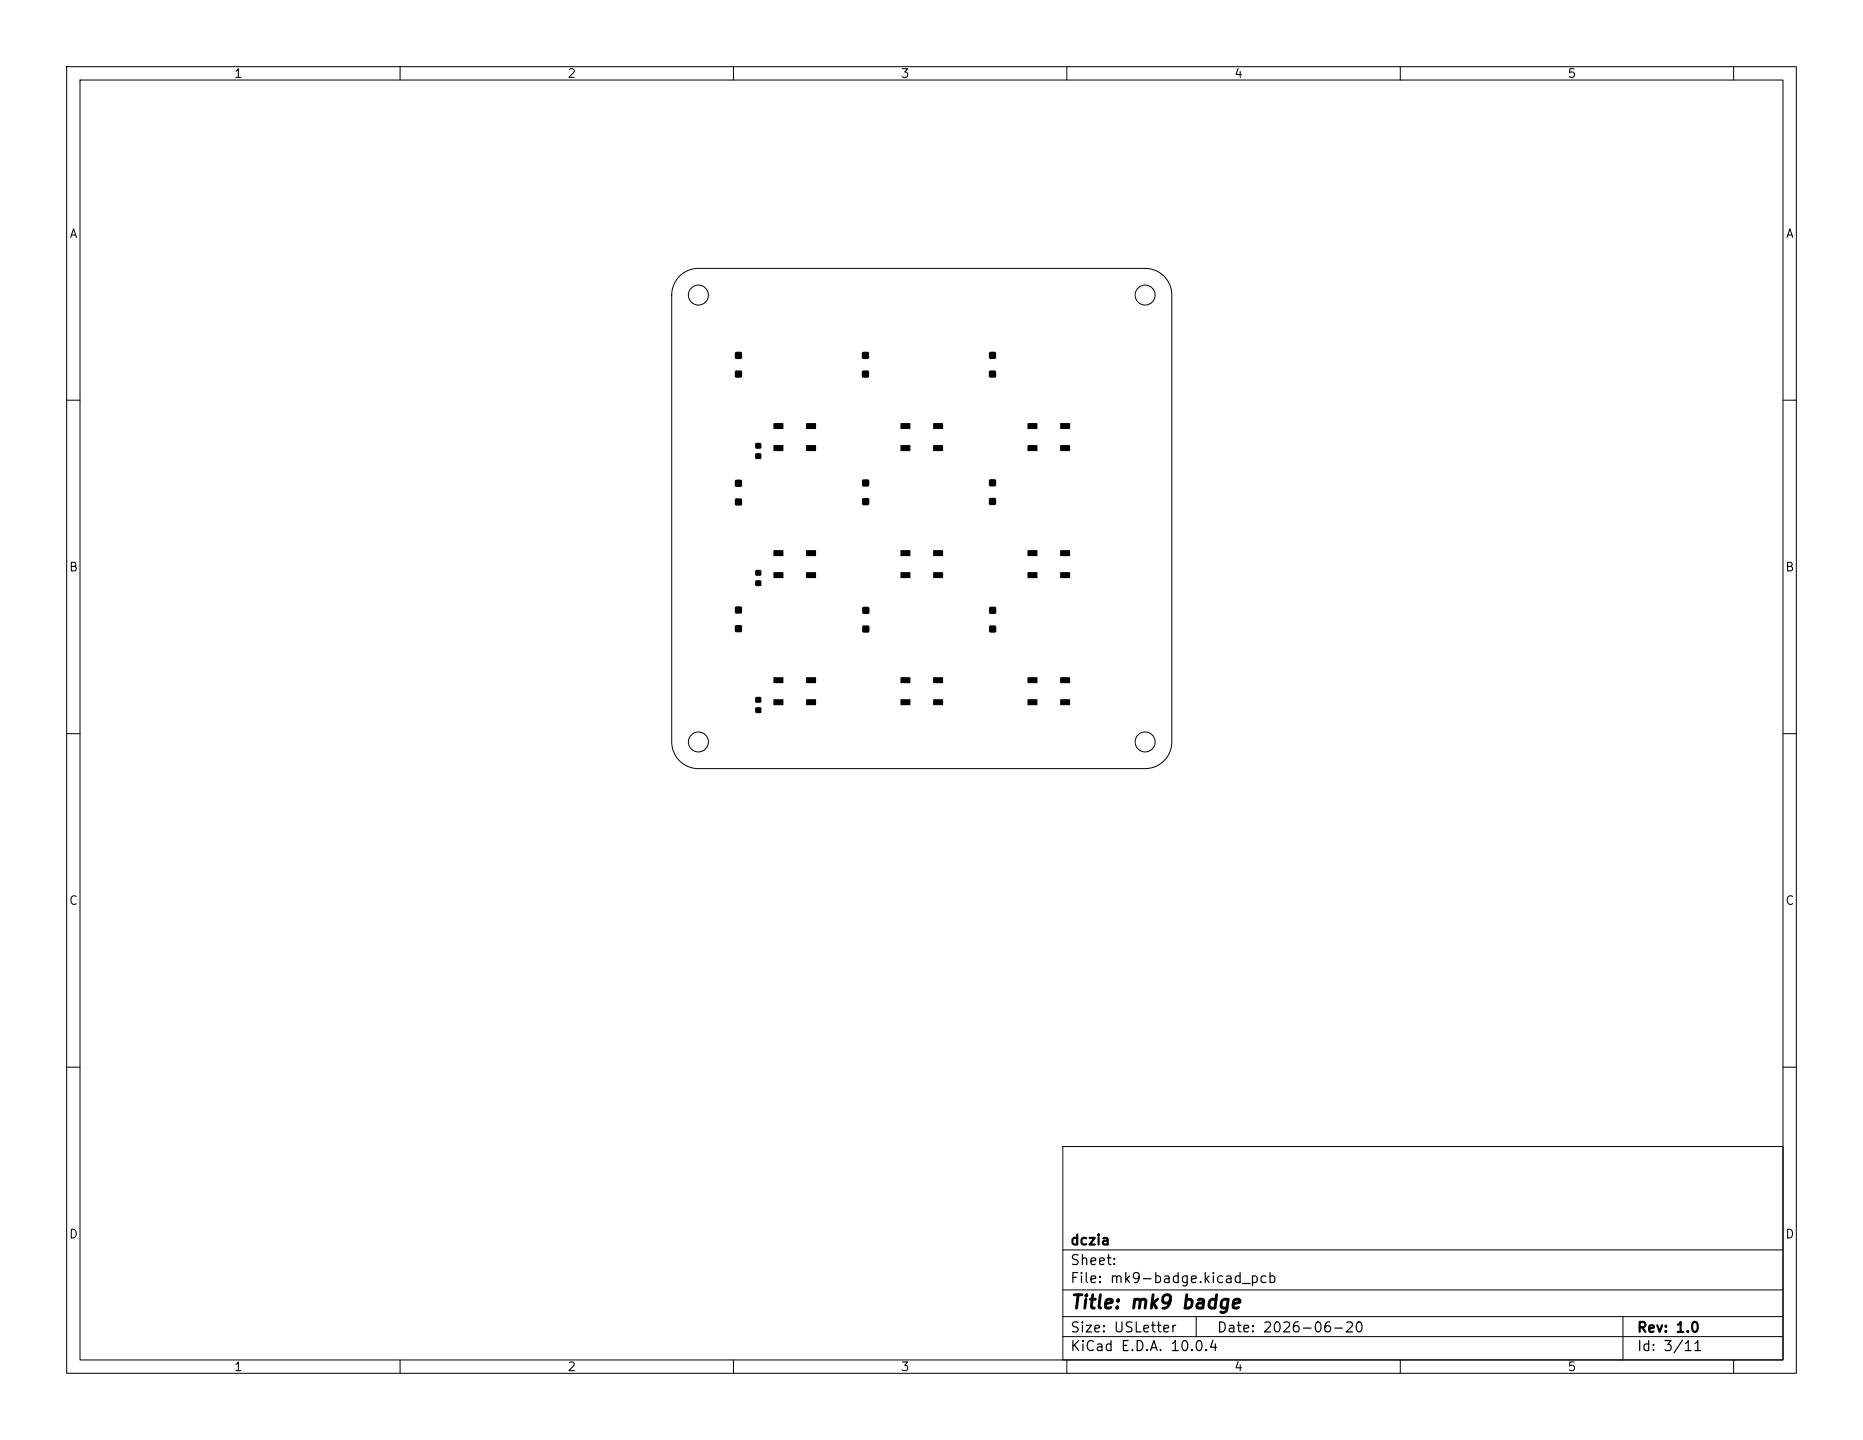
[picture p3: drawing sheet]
<svg xmlns="http://www.w3.org/2000/svg" width="279mm" height="216mm" viewBox="0 0 279 216" stroke-linecap="round" stroke-linejoin="round" font-family="sans-serif">
<defs><g id="words">
<text font-size="2" x="160.4" y="196.7">Title: mk9 badge</text>
<g font-size="1.5">
<text x="160.4" y="190">Sheet:</text>
<text x="160.4" y="187">dczia</text>
<text x="160.4" y="192.7">File: mk9-badge.kicad_pcb</text>
<text x="160.4" y="202.9">KiCad E.D.A. 10.0.4</text>
<text x="160.4" y="200.1">Size: USLetter</text>
<text x="182.4" y="200.1">Date: 2026-06-20</text>
<text x="245.4" y="200.1">Rev: 1.0</text>
<text x="245.4" y="202.9">Id: 3/11</text>
</g>
<g font-size="1.3">
<text x="35" y="12">1</text>
<text x="85" y="12">2</text>
<text x="135" y="12">3</text>
<text x="185" y="12">4</text>
<text x="235" y="12">5</text>
<text x="10.3" y="36">A</text>
<text x="267.7" y="36">A</text>
<text x="10.3" y="86">B</text>
<text x="267.7" y="86">B</text>
<text x="10.3" y="136">C</text>
<text x="267.7" y="136">C</text>
<text x="10.3" y="186">D</text>
<text x="267.7" y="186">D</text>
<text x="35" y="205.9">1</text>
<text x="85" y="205.9">2</text>
<text x="135" y="205.9">3</text>
<text x="185" y="205.9">4</text>
<text x="235" y="205.9">5</text>
</g>
</g></defs>
<g fill="none" stroke="#000" stroke-width=".15">
<path d="M10 10h259.4v195.9h-259.4zM12 12h255.4v191.9h-255.4zM60 10v2M110 10v2M160 10v2M210 10v2M260 10v2M101.9 41.4a4 4 0 0 1 2.8-1.2h67a4 4 0 0 1 4 4v67a4 4 0 0 1-4 4h-67a4 4 0 0 1-4-4v-67a4 4 0 0 1 1.2-2.8zM10 60h2M267.4 60h2M10 110h2M267.4 110h2"/>
<path d="M10 160h2M159.4 171.9h108v32h-108zM267.4 160h2M159.4 197.4h108M159.4 193.4h108M159.4 187.4h108M179.4 197.4v3M243.4 197.4v6.5M60 203.9v2M110 203.9v2M159.4 200.4h108M160 203.9v2"/>
<path d="M210 203.9v2M260 203.9v2"/>
<circle cx="104.7" cy="44.2" r="1.5"/>
<circle cx="171.7" cy="44.2" r="1.5"/>
<circle cx="104.7" cy="111.2" r="1.5"/>
<circle cx="171.7" cy="111.2" r="1.5"/>
</g>
<g fill="#000">
<path d="M110.3 52.8h.9v1h-.9zM110.3 55.6h.9v1h-.9zM129.3 52.8h1v1h-1zM129.3 55.6h1v1h-1zM148.4 52.8h.9v1h-.9zM148.4 55.6h.9v1h-.9zM110.3 72h.9v.9h-.9zM110.3 74.8h.9v.9h-.9zM113.3 66.5h.8v.7h-.8zM113.3 68h.8v.8h-.8zM116 63.5l1.4-.1 .1 .9h-1.5zM116 66.8l1.4-.1 .1 .9h-1.5z"/>
<path d="M120.9 66.8l1.4-.1 .1 .9h-1.5zM120.9 63.5l1.4-.1 .1 .9h-1.5zM129.3 71.9h1v1h-1zM129.3 74.7h1v1h-1zM135.1 63.5l1.4-.1v.9h-1.4zM135.1 66.8l1.4-.1v.9h-1.4zM140 66.8l1.4-.1v.9h-1.4zM140 63.5l1.4-.1v.9h-1.4zM148.4 71.9h.9v1h-.9zM148.4 74.7h.9v1h-.9zM154.1 63.5l1.4-.1 .1 .9h-1.5zM154.1 66.8l1.4-.1 .1 .9h-1.5z"/>
<path d="M159 66.8l1.4-.1 .1 .9h-1.5zM159 63.5l1.4-.1 .1 .9h-1.5zM110.3 91h.9v.9h-.9zM110.3 93.8h.9v.9h-.9zM113.3 85.5h.8v.8h-.8zM113.3 87h.8v.8h-.8zM116 82.5h1.4l.1 .8-1.5 .1zM116 85.8h1.4l.1 .8-1.5 .1zM120.9 85.8h1.4l.1 .8-1.5 .1zM120.9 82.5h1.4l.1 .8-1.5 .1zM129.4 91h.9v1h-.9zM129.4 93.8h.9v1h-.9z"/>
<path d="M135.1 82.5h1.4v.8l-1.4 .1zM135.1 85.8h1.4v.8l-1.4 .1zM140 85.8h1.4v.8l-1.4 .1zM140 82.5h1.4v.8l-1.4 .1zM148.4 91h.9v1h-.9zM148.4 93.8h.9v1h-.9zM154.1 82.5h1.4l.1 .8-1.5 .1zM154.1 85.8h1.4l.1 .8-1.5 .1zM159 85.8h1.4l.1 .8-1.5 .1zM159 82.5h1.4l.1 .8-1.5 .1zM113.3 104.5h.8v.8h-.8zM113.3 106.1h.8v.8h-.8z"/>
<path d="M116 101.6l1.4-.1 .1 .9h-1.5zM116 104.9l1.4-.1 .1 .9h-1.5zM120.9 104.9l1.4-.1 .1 .9h-1.5zM120.9 101.6l1.4-.1 .1 .9h-1.5zM135.1 101.6l1.4-.1v.9h-1.4zM135.1 104.9l1.4-.1v.9h-1.4zM140 104.9l1.4-.1v.9h-1.4zM140 101.6l1.4-.1v.9h-1.4zM154.1 101.6l1.4-.1 .1 .9h-1.5zM154.1 104.9l1.4-.1 .1 .9h-1.5zM159 104.9l1.4-.1 .1 .9h-1.5zM159 101.6l1.4-.1 .1 .9h-1.5z"/>
</g>
<use href="#words"/>
</svg>
